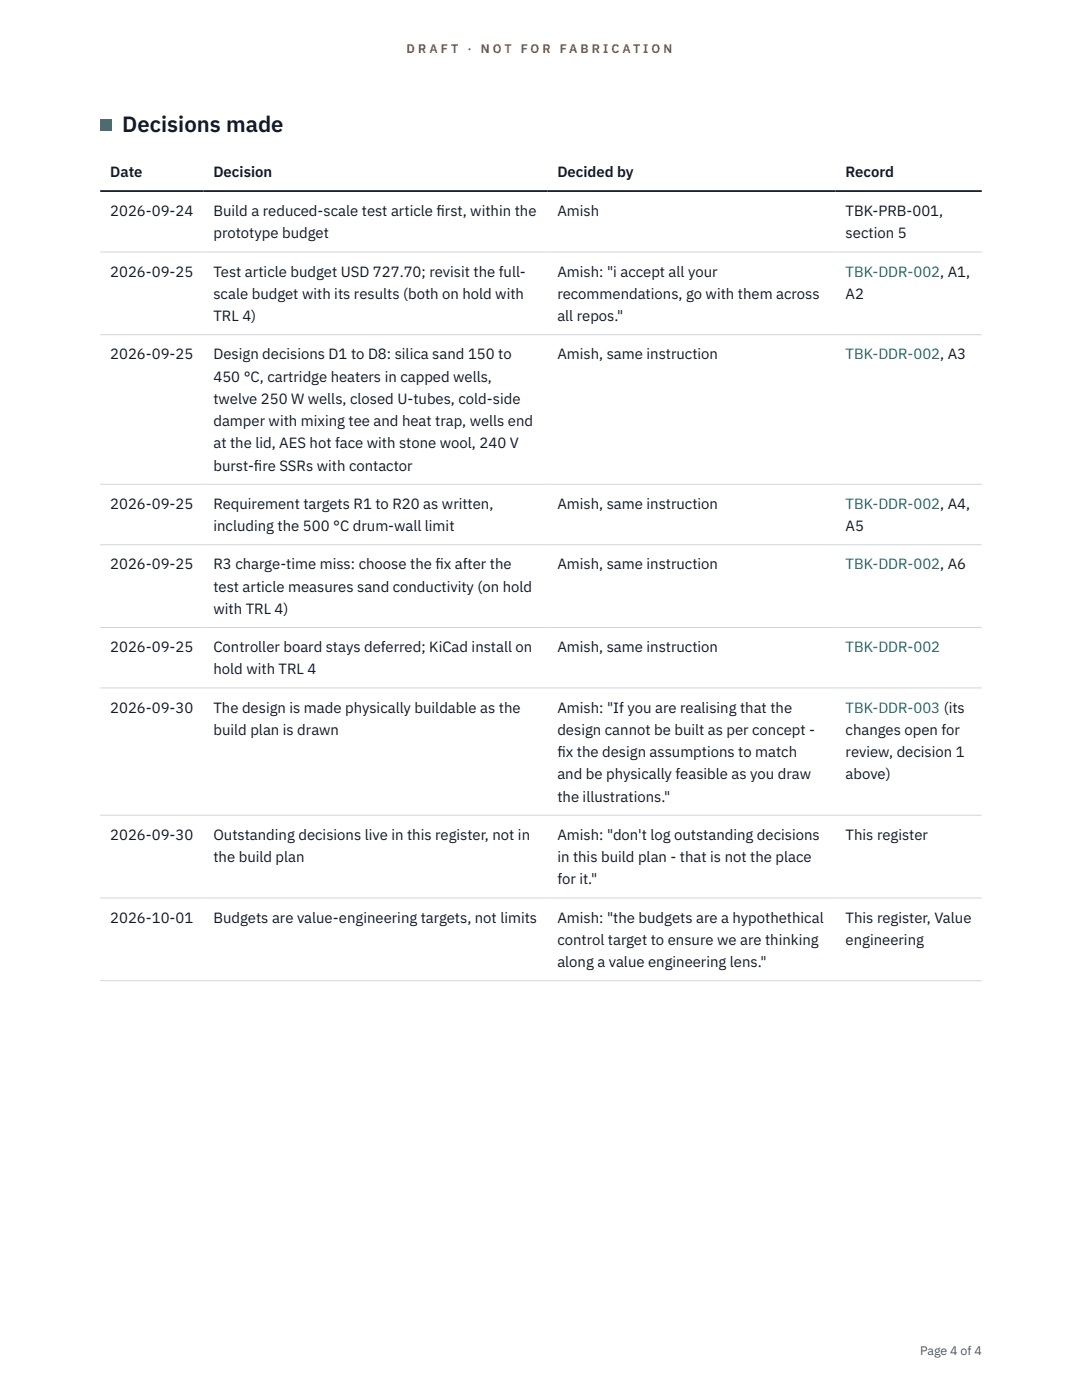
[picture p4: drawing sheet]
<svg xmlns="http://www.w3.org/2000/svg" width="216mm" height="279mm" viewBox="0 0 216 279" stroke-linecap="round" stroke-linejoin="round" font-family="sans-serif">
<defs><g id="words">
<text font-size="4.4" fill="#111827" x="24.4" y="26.4">Decisions made</text>
<g font-size="3" fill="#111827">
<text x="22" y="35.3">Date</text>
<text x="42.6" y="35.3">Decision</text>
<text x="111.2" y="35.3">Decided by</text>
<text x="168.7" y="35.3">Record</text>
<text x="22" y="43.1">2026-09-24</text>
<text x="42.6" y="43.1">Build a reduced-scale test article f</text>
<text x="42.6" y="47.6">prototype budget</text>
<text x="87.1" y="43.1">irst, within the</text>
<text x="111.2" y="43.1">Amish</text>
<text x="168.7" y="43.1">TBK-PRB-001,</text>
<text x="168.7" y="47.6">section 5</text>
<text x="22" y="55.2">2026-09-25</text>
<text x="42.6" y="55.2">Test article budget USD 727.70; revisit the full-</text>
<text x="42.6" y="59.7">scale budget with its results (both on hold with</text>
<text x="111.2" y="55.2">Amish: &quot;i accept all your</text>
<text x="111.2" y="59.7">recommendations, go with them across</text>
<text x="168.7" y="59.7">A2</text>
<text x="42.6" y="64.1">TRL 4)</text>
<text x="111.2" y="64.1">all repos.&quot;</text>
<text x="22" y="71.7">2026-09-25</text>
<text x="42.6" y="71.7">Design decisions D1 to D8: silica sand 150 to</text>
<text x="111.2" y="71.7">Amish, same instruction</text>
<text x="42.6" y="76.2">450 °C, cartridge heaters in capped wells,</text>
<text x="42.6" y="80.6">twelve 250 W wells, closed U-tubes, cold-side</text>
<text x="42.6" y="85.1">damper with mixing tee and heat trap, wells end</text>
<text x="42.6" y="89.5">at the lid, AES hot face with stone wool, 240 V</text>
<text x="42.6" y="93.9">burst-f</text>
<text x="50.7" y="93.9">ire SSRs with contactor</text>
<text x="22" y="101.6">2026-09-25</text>
<text x="42.6" y="101.6">Requirement targets R1 to R20 as written,</text>
<text x="111.2" y="101.6">Amish, same instruction</text>
<text x="42.6" y="106">including the 500 °C drum-wall limit</text>
<text x="168.7" y="106">A5</text>
<text x="22" y="113.6">2026-09-25</text>
<text x="42.6" y="113.6">R3 charge-time miss: choose the f</text>
<text x="86.9" y="113.6">ix after the</text>
<text x="111.2" y="113.6">Amish, same instruction</text>
<text x="42.6" y="118.1">test article measures sand conductivity (on hold</text>
<text x="42.6" y="122.5">with TRL 4)</text>
<text x="22" y="130.1">2026-09-25</text>
<text x="42.6" y="130.1">Controller board stays deferred; KiCad install on</text>
<text x="111.2" y="130.1">Amish, same instruction</text>
<text x="42.6" y="134.6">hold with TRL 4</text>
<text x="22" y="142.2">2026-09-30</text>
<text x="42.6" y="142.2">The design is made physically buildable as the</text>
<text x="111.2" y="142.2">Amish: &quot;If you are realising that the</text>
<text x="42.6" y="146.7">build plan is drawn</text>
<text x="111.2" y="146.7">design cannot be built as per concept -</text>
<text x="168.7" y="146.7">changes open for</text>
<text x="111.2" y="151.1">f</text>
<text x="111.2" y="151.1">ix the design assumptions to match</text>
<text x="111.2" y="155.5">and be physically feasible as you draw</text>
<text x="168.7" y="151.1">review, decision 1</text>
<text x="168.7" y="155.5">above)</text>
<text x="111.2" y="160">the illustrations.&quot;</text>
<text x="22" y="167.6">2026-09-30</text>
<text x="42.6" y="167.6">Outstanding decisions live in this register, not in</text>
<text x="111.2" y="167.6">Amish: &quot;don't log outstanding decisions</text>
<text x="168.7" y="167.6">This register</text>
<text x="42.6" y="172.1">the build plan</text>
<text x="111.2" y="172.1">in this build plan - that is not the place</text>
<text x="111.2" y="176.5">for it.&quot;</text>
<text x="22" y="184.1">2026-10-01</text>
<text x="42.6" y="184.1">Budgets are value-engineering targets, not limits</text>
<text x="111.2" y="184.1">Amish: &quot;the budgets are a hypothethical</text>
<text x="168.7" y="184.1">This register, Value</text>
<text x="111.2" y="188.6">control target to ensure we are thinking</text>
<text x="168.7" y="188.6">engineering</text>
<text x="111.2" y="193">along a value engineering lens.&quot;</text>
</g>
<g font-size="3" fill="#0f766e">
<text x="168.7" y="55.2">TBK-DDR-002, A1,</text>
<text x="168.7" y="71.7">TBK-DDR-002, A3</text>
<text x="168.7" y="101.6">TBK-DDR-002, A4,</text>
<text x="168.7" y="113.6">TBK-DDR-002, A6</text>
<text x="168.7" y="130.1">TBK-DDR-002</text>
<text x="168.7" y="142.2">TBK-DDR-003 (its</text>
</g>
<g font-size="2.5" fill="#b45309">
<text x="81.1" y="10.5">D R A F T</text>
<text x="93.3" y="10.5">·</text>
<text x="95.9" y="10.5">N O T</text>
<text x="103.9" y="10.5">F O R</text>
<text x="111.7" y="10.5">F A B R I C A T I O N</text>
</g>
<text font-size="2.5" fill="#4b5563" x="183.6" y="270.3">Page 4 of 4</text>
</g></defs>
<path d="M20 50.3h175.9M20 66.8h175.9M20 96.6h175.9M20 108.7h175.9M20 125.2h175.9M20 137.3h175.9M20 162.7h175.9M20 179.2h175.9M20 195.7h175.9" fill="none" stroke="#d1d5db" stroke-width=".2"/>
<path d="M20 38.1h175.9" fill="none" stroke="#111827" stroke-width=".35"/>
<path d="M20 23.8h2.2v2.2h-2.2z" fill="#0f766e"/>
<use href="#words"/>
</svg>
